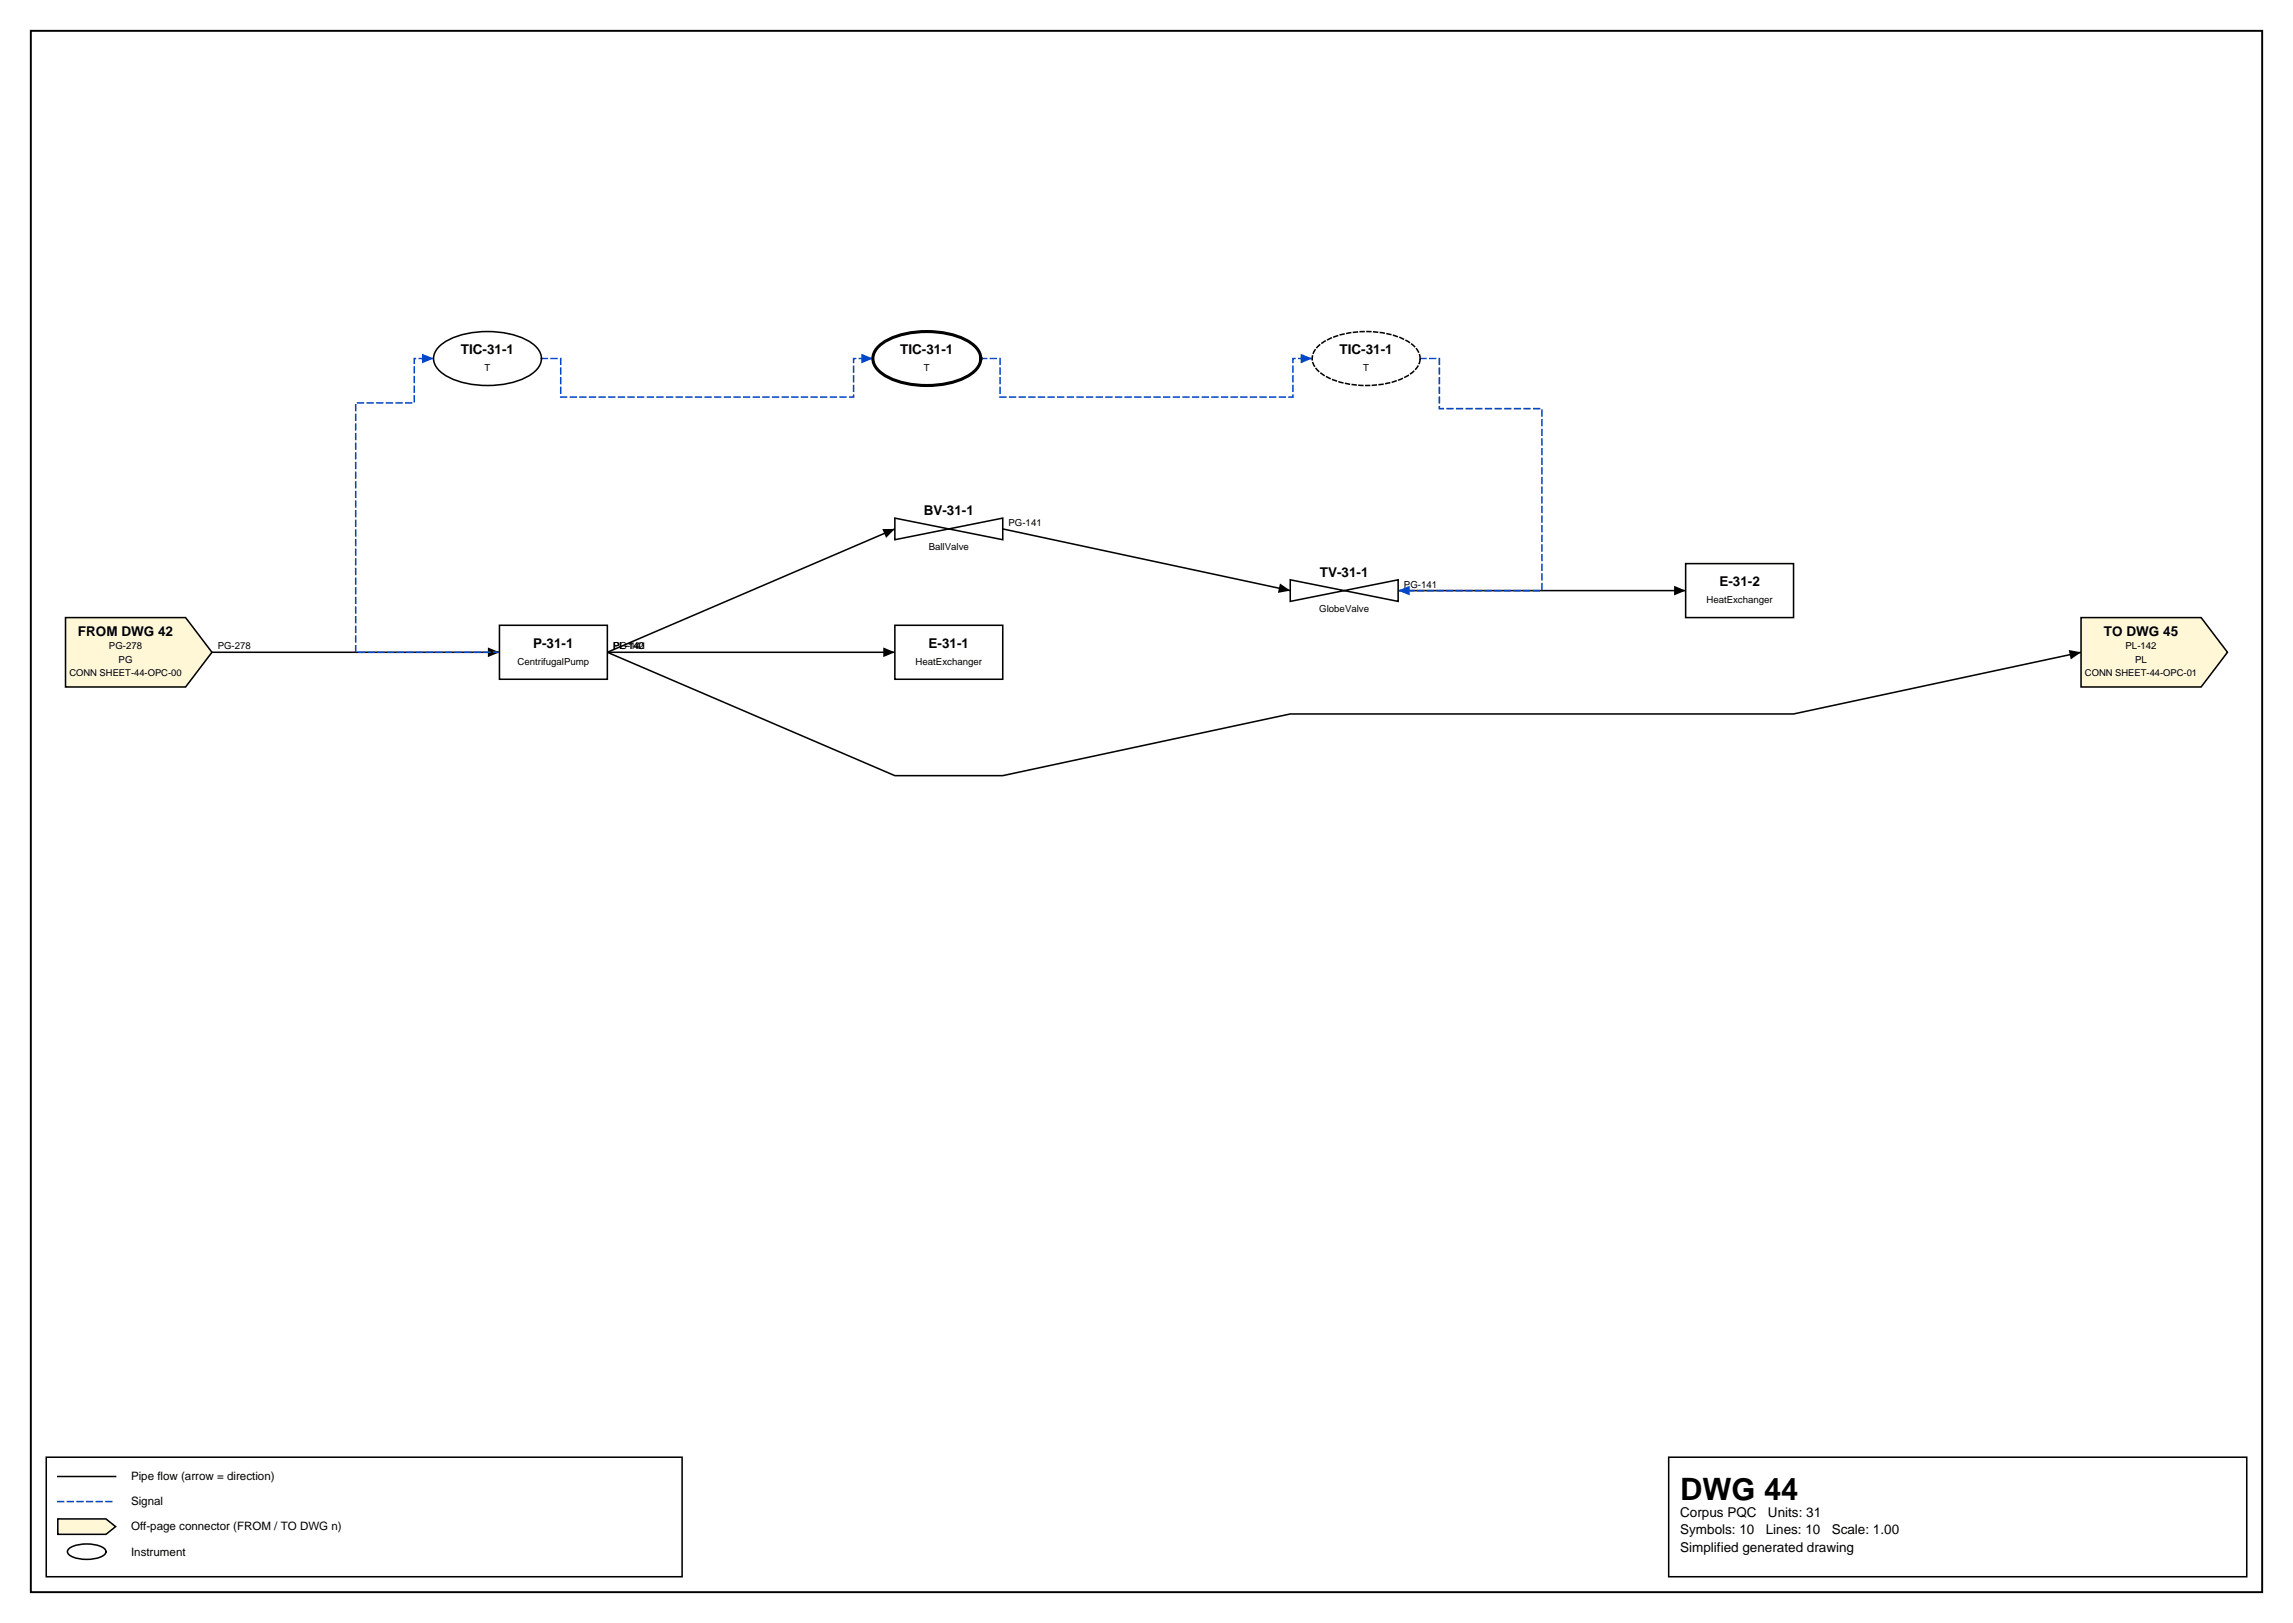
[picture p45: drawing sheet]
<svg xmlns="http://www.w3.org/2000/svg" width="420mm" height="297mm" viewBox="0 0 420 297" stroke-linecap="round" stroke-linejoin="round" font-family="sans-serif">
<defs><g id="words">
<text font-size="5.6" x="307.6" y="274.5">DWG 44</text>
<g font-size="2.5">
<text x="84.4" y="64.8">TIC-31-1</text>
<text x="164.8" y="64.8">TIC-31-1</text>
<text x="245.2" y="64.8">TIC-31-1</text>
<text x="169.1" y="94.3">BV-31-1</text>
<text x="241.6" y="105.6">TV-31-1</text>
<text x="314.8" y="107.3">E-31-2</text>
<text x="14.3" y="116.4">FROM DWG 42</text>
<text x="97.6" y="118.6">P-31-1</text>
<text x="170" y="118.6">E-31-1</text>
<text x="385.2" y="116.4">TO DWG 45</text>
<text x="307.6" y="277.6">Corpus PQC</text>
<text x="307.6" y="280.8">Symbols: 10</text>
<text x="323.3" y="280.8">Lines: 10</text>
<text x="323.7" y="277.6">Units: 31</text>
<text x="335.3" y="280.8">Scale: 1.00</text>
<text x="307.6" y="284">Simplified generated drawing</text>
</g>
<g font-size="2.1">
<text x="24" y="270.9">Pipe flow (arrow = direction)</text>
<text x="24" y="275.5">Signal</text>
<text x="24" y="280.1">Off-page connector (FROM / TO DWG n)</text>
<text x="24" y="284.7">Instrument</text>
</g>
<g font-size="1.8">
<text x="88.7" y="67.9">T</text>
<text x="169.1" y="67.9">T</text>
<text x="249.6" y="67.9">T</text>
<text x="170" y="100.6">BallValve</text>
<text x="184.6" y="96.3">PG-141</text>
<text x="257" y="107.6">PG-141</text>
<text x="241.5" y="111.9">GlobeValve</text>
<text x="312.4" y="110.4">HeatExchanger</text>
<text x="19.9" y="118.7">PG-278</text>
<text x="39.9" y="118.9">PG-278</text>
<text x="112.3" y="118.9">PL-142</text>
<text x="112.3" y="118.9">PL-140</text>
<text x="113.4" y="118.9">G-141</text>
<text x="389.1" y="118.7">PL-142</text>
<text x="21.7" y="121.3">PG</text>
<text x="94.7" y="121.6">CentrifugalPump</text>
<text x="167.6" y="121.6">HeatExchanger</text>
<text x="390.9" y="121.3">PL</text>
</g>
<g font-size="1.7">
<text x="12.7" y="123.8">CONN SHEET-44-OPC-00</text>
<text x="381.7" y="123.8">CONN SHEET-44-OPC-01</text>
</g>
</g></defs>
<path d="M5.6 5.6h408.6v285.8h-408.6z" fill="none" stroke="#000" stroke-width=".35"/>
<path d="M8.5 266.7h116.4v21.9h-116.4zM10.6 270.2h10.6M305.5 266.7h105.8v21.9h-105.8z" fill="none" stroke="#000" stroke-width=".28"/>
<path d="M10.6 274.8h10.6" fill="none" stroke="#0046c8" stroke-width=".28" stroke-dasharray="1.1 .7"/>
<path d="M10.6 278h8.8l1.8 1.4-1.8 1.4h-8.8z" fill="#fff7d6" stroke="#000" stroke-width=".28"/>
<path d="M12.7 283.4a6.7 6.7 0 0 1 6.3 0 .72 .72 0 0 1 0 1.2 6.7 6.7 0 0 1-6.3 0 .72 .72 0 0 1 0-1.2z" fill="none" stroke="#000" stroke-width=".28"/>
<path d="M99.1 65.6h3.6v7.1h53.6v-7.1h3.5" fill="none" stroke="#0046c8" stroke-width=".28" stroke-dasharray="1.1 .7"/>
<path d="M157.7 64.7l2.1 .9-2.1 .9z" fill="#0046c8"/>
<path d="M38.8 119.4h52.6" fill="none" stroke="#000" stroke-width=".28"/>
<path d="M89.3 118.5l2.1 .9-2.1 .9z" fill="#000"/>
<path d="M179.6 65.6h3.5v7.1h53.6v-7.1h3.5" fill="none" stroke="#0046c8" stroke-width=".28" stroke-dasharray="1.1 .7"/>
<path d="M238.1 64.7l2.1 .9-2.1 .9z" fill="#0046c8"/>
<path d="M183.6 96.8l52.6 11.3M256 108.1h52.6" fill="none" stroke="#000" stroke-width=".28"/>
<path d="M234.3 106.8l1.9 1.3-2.2 .4zM306.5 107.2l2.1 .9-2.1 .9z" fill="#000"/>
<path d="M91.4 119.4h-26.3v-45.7h10.7v-8.1h3.6" fill="none" stroke="#0046c8" stroke-width=".28" stroke-dasharray="1.1 .7"/>
<path d="M77.3 64.7l2.1 .9-2.1 .9z" fill="#0046c8"/>
<path d="M163.8 96.8l-52.6 22.6M111.2 119.4l52.6 22.6h19.8l52.6-11.3h92.2l52.6-11.3M111.2 119.4h52.6" fill="none" stroke="#000" stroke-width=".28"/>
<path d="M161.5 96.8h2.3l-1.6 1.6zM161.7 118.5l2.1 .9-2.1 .9zM378.7 119l2.3 .4-1.9 1.3z" fill="#000"/>
<path d="M260 65.6h3.5v9.2h18.8v33.3h-26.3" fill="none" stroke="#0046c8" stroke-width=".28" stroke-dasharray="1.1 .7"/>
<path d="M256 108.1l2.1-.9v1.8z" fill="#0046c8"/>
<path d="M80.3 63.5a12.8 12.8 0 0 1 9-2.8 12.8 12.8 0 0 1 8.9 2.8 2.96 2.96 0 0 1-.7 4.8 15.5 15.5 0 0 1-11.1 2 10.7 10.7 0 0 1-6.1-2.6 2.82 2.82 0 0 1 0-4.2z" fill="#fff" stroke="#000" stroke-width=".28"/>
<path d="M12 113h22l4.8 6.4-4.8 6.3h-22z" fill="#fff7d6" stroke="#000" stroke-width=".28"/>
<path d="M308.6 103.2h19.8v9.8h-19.8z" fill="#fff" stroke="#000" stroke-width=".28"/>
<path d="M381 113h22l4.8 6.4-4.8 6.3h-22z" fill="#fff7d6" stroke="#000" stroke-width=".28"/>
<path d="M160.7 63.5a12.8 12.8 0 0 1 9-2.8 12.8 12.8 0 0 1 8.9 2.8 2.96 2.96 0 0 1-.6 4.8 15.5 15.5 0 0 1-11.2 2 10.7 10.7 0 0 1-6.1-2.6 2.82 2.82 0 0 1 0-4.2z" fill="#fff" stroke="#000" stroke-width=".56"/>
<g fill="#fff">
<path d="M163.8 91.9h19.8v9.8h-19.8z"/>
<path d="M236.2 103.2h19.8v9.8h-19.8z"/>
</g>
<g fill="#fff" stroke="#000" stroke-width=".28">
<path d="M163.8 94.8l19.8 4v-4l-19.8 4z"/>
<path d="M236.2 106.1l19.8 4v-4l-19.8 4z"/>
<path d="M91.4 114.4h19.8v9.9h-19.8z"/>
<path d="M163.8 114.4h19.8v9.9h-19.8z"/>
</g>
<path d="M241.2 63.5a12.8 12.8 0 0 1 8.9-2.8 12.8 12.8 0 0 1 9 2.8 2.96 2.96 0 0 1-.7 4.8 15.5 15.5 0 0 1-11.1 2 10.7 10.7 0 0 1-6.1-2.6 2.82 2.82 0 0 1 0-4.2z" fill="#fff" stroke="#000" stroke-width=".28" stroke-dasharray=".7 .5"/>
<use href="#words"/>
</svg>
